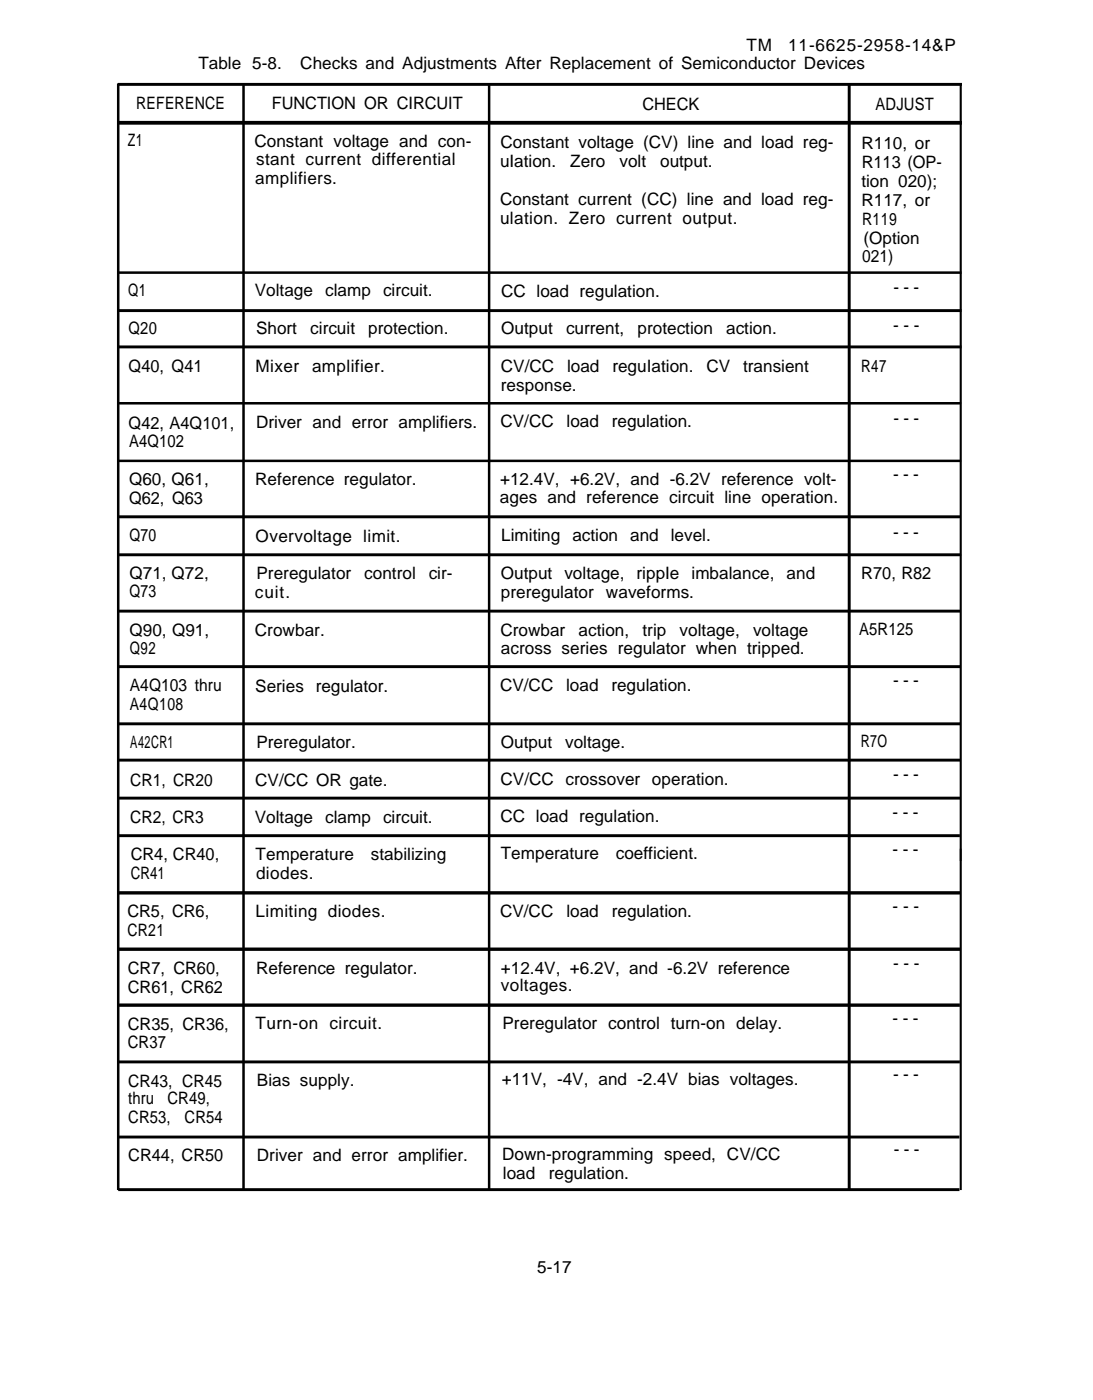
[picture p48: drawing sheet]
<svg xmlns="http://www.w3.org/2000/svg" width="222mm" height="284mm" viewBox="0 0 222 284" stroke-linecap="round" stroke-linejoin="round" font-family="sans-serif">
<defs><g id="words">
<g font-size="3.5">
<text x="151.3" y="10.3">TM</text>
<text x="159.8" y="10.3">11-6625-2958-14&amp;P</text>
<text x="40.2" y="14.1">Table 5-8.</text>
<text x="60.9" y="14.1">Checks and Adjustments After Replacement of Semiconductor Devices</text>
<text x="27.6" y="22.1">REFERENCE</text>
<text x="55.1" y="22">FUNCTION OR CIRCUIT</text>
<text x="130.2" y="22.3">CHECK</text>
<text x="177.5" y="22.3">ADJUST</text>
<text x="25.9" y="29.6">Z1</text>
<text x="51.6" y="29.7">Constant voltage and con-</text>
<text x="101.4" y="30">Constant voltage (CV) line and load reg-</text>
<text x="51.9" y="33.5">stant current differential</text>
<text x="101.3" y="33.8">uIation.</text>
<text x="115.6" y="33.8">Zero</text>
<text x="125.6" y="33.8">volt</text>
<text x="133.8" y="33.8">output.</text>
<text x="174.6" y="30.2">R110, or</text>
<text x="174.7" y="34.1">R113 (OP-</text>
<text x="51.7" y="37.4">amplifiers.</text>
<text x="101.3" y="41.6">Constant current (CC) line and load reg-</text>
<text x="174.6" y="37.9">tion 020);</text>
<text x="174.6" y="41.8">R117, or</text>
<text x="101.3" y="45.4">ulation. Zero current output.</text>
<text x="174.8" y="45.6">R119</text>
<text x="174.8" y="53.1">021)</text>
<text x="175" y="49.5">(Option</text>
<text x="181.1" y="59.5">- - -</text>
<text x="26" y="60.1">Q1</text>
<text x="51.6" y="60.1">Voltage</text>
<text x="65.9" y="60.1">clamp</text>
<text x="77.6" y="60.1">circuit.</text>
<text x="101.6" y="60.2">CC load regulation.</text>
<text x="26.1" y="67.7">Q20</text>
<text x="51.9" y="67.8">Short</text>
<text x="62.9" y="67.8">circuit</text>
<text x="74.7" y="67.8">protection.</text>
<text x="101.6" y="67.8">Output</text>
<text x="114.7" y="67.8">current,</text>
<text x="129.2" y="67.8">protection</text>
<text x="147.2" y="67.8">action.</text>
<text x="181" y="67.1">- - -</text>
<text x="26.1" y="75.5">Q40, Q41</text>
<text x="51.8" y="75.5">Mixer</text>
<text x="63.2" y="75.5">amplifier.</text>
<text x="101.5" y="75.5">CV/CC</text>
<text x="114.9" y="75.5">load</text>
<text x="124.1" y="75.5">reguIation.</text>
<text x="143.2" y="75.5">CV</text>
<text x="150.6" y="75.5">transient</text>
<text x="174.6" y="75.5">R47</text>
<text x="101.5" y="79.3">response.</text>
<text x="26.1" y="87">Q42, A4Q101,</text>
<text x="51.9" y="86.8">Driver and error amplifiers.</text>
<text x="101.4" y="86.6">CV/CC</text>
<text x="114.8" y="86.6">load</text>
<text x="124" y="86.6">regulation.</text>
<text x="181.1" y="86">- - -</text>
<text x="26.2" y="90.7">A4Q102</text>
<text x="26.2" y="98.3">Q60, Q61,</text>
<text x="51.7" y="98.4">Reference regulator.</text>
<text x="101.3" y="98.3">+12.4V, +6.2V, and -6.2V reference volt-</text>
<text x="181" y="97.5">- - -</text>
<text x="26.2" y="102.2">Q62, Q63</text>
<text x="101.3" y="102.1">ages and reference circuit line operation.</text>
<text x="26.2" y="109.7">Q70</text>
<text x="51.8" y="110">Overvoltage limit.</text>
<text x="101.6" y="109.8">Limiting</text>
<text x="116" y="109.8">action</text>
<text x="127.7" y="109.8">and</text>
<text x="136" y="109.8">level.</text>
<text x="181" y="109.1">- - -</text>
<text x="26.2" y="117.5">Q71, Q72,</text>
<text x="52" y="117.5">Preregulator</text>
<text x="73.8" y="117.5">control</text>
<text x="86.9" y="117.5">cir-</text>
<text x="101.5" y="117.5">Output</text>
<text x="114.4" y="117.5">voltage,</text>
<text x="129" y="117.5">rippIe</text>
<text x="140.2" y="117.5">imbalance,</text>
<text x="159.4" y="117.5">and</text>
<text x="174.6" y="117.5">R70, R82</text>
<text x="26.2" y="121.2">Q73</text>
<text x="51.6" y="121.3">cuit.</text>
<text x="101.5" y="121.3">preregulator</text>
<text x="122.8" y="121.3">waveforms.</text>
<text x="26.2" y="129">Q90, Q91,</text>
<text x="51.6" y="129">Crowbar.</text>
<text x="101.4" y="129">Crowbar</text>
<text x="117.3" y="129">action,</text>
<text x="130.2" y="129">trip</text>
<text x="137.7" y="129">voltage,</text>
<text x="152.6" y="129">voltage</text>
<text x="174.2" y="128.8">A5R125</text>
<text x="26.3" y="132.7">Q92</text>
<text x="101.5" y="132.7">across series regulator when tripped.</text>
<text x="26.3" y="140.1">A4Q103 thru</text>
<text x="26.3" y="143.9">A4Q108</text>
<text x="51.7" y="140.3">Series regulator.</text>
<text x="101.3" y="140.1">CV/CC</text>
<text x="114.8" y="140.1">load</text>
<text x="123.9" y="140.1">regulation.</text>
<text x="181" y="139.2">- - -</text>
<text x="26.4" y="151.7">A42CR1</text>
<text x="52" y="151.8">Preregulator.</text>
<text x="101.5" y="151.7">Output</text>
<text x="114.6" y="151.7">voltage.</text>
<text x="174.5" y="151.6">R7O</text>
<text x="26.4" y="159.4">CR1, CR20</text>
<text x="51.7" y="159.4">CV/CC OR gate.</text>
<text x="101.4" y="159.3">CV/CC crossover operation.</text>
<text x="181" y="158.3">- - -</text>
<text x="26.4" y="166.9">CR2, CR3</text>
<text x="51.6" y="166.9">Voltage</text>
<text x="65.9" y="166.9">clamp</text>
<text x="77.6" y="166.9">circuit.</text>
<text x="101.4" y="166.8">CC load regulation.</text>
<text x="180.9" y="165.9">- - -</text>
<text x="180.9" y="173.5">- - -</text>
<text x="26.5" y="174.5">CR4, CR40,</text>
<text x="26.5" y="178.2">CR41</text>
<text x="51.8" y="174.5">Temperature</text>
<text x="51.9" y="178.2">diodes.</text>
<text x="75.2" y="174.5">stabilizing</text>
<text x="101.5" y="174.3">Temperature</text>
<text x="124.8" y="174.3">coefficient.</text>
<text x="194.3" y="174.7">I</text>
<text x="101.3" y="185.9">CV/CC</text>
<text x="114.8" y="185.9">load</text>
<text x="124" y="185.9">regulation.</text>
<text x="180.9" y="185">- - -</text>
<text x="25.8" y="186">CR5, CR6,</text>
<text x="25.8" y="189.8">CR21</text>
<text x="51.8" y="186">Limiting diodes.</text>
<text x="25.9" y="197.6">CR7, CR60,</text>
<text x="51.9" y="197.6">Reference regulator.</text>
<text x="101.5" y="197.5">+12.4V, +6.2V, and -6.2V reference</text>
<text x="181" y="196.6">- - -</text>
<text x="25.9" y="201.4">CR61, CR62</text>
<text x="101.5" y="201">voltages.</text>
<text x="25.9" y="209">CR35, CR36,</text>
<text x="51.8" y="208.8">Turn-on circuit.</text>
<text x="101.9" y="208.6">Preregulator control turn-on delay.</text>
<text x="180.9" y="207.6">- - -</text>
<text x="25.9" y="212.6">CR37</text>
<text x="26" y="220.4">CR43, CR45</text>
<text x="52.1" y="220.2">Bias supply.</text>
<text x="101.7" y="220.1">+11V, -4V, and -2.4V bias voltages.</text>
<text x="181" y="219.1">- - -</text>
<text x="26" y="224">thru</text>
<text x="26" y="227.9">CR53,</text>
<text x="33.9" y="224">CR49,</text>
<text x="37.4" y="227.9">CR54</text>
<text x="26" y="235.5">CR44, CR50</text>
<text x="52.1" y="235.5">Driver and error amplifier.</text>
<text x="101.8" y="235.3">Down-programming speed, CV/CC</text>
<text x="101.9" y="239.1">load</text>
<text x="111.2" y="239.1">regulation.</text>
<text x="181.2" y="234.3">- - -</text>
<text x="108.9" y="258.2">5-17</text>
</g>
</g></defs>
<g fill="none" stroke="#000" stroke-width=".59">
<path d="M23.9 17.1h171.1M172.1 17.2v224M23.9 63h171M24 70.4h170.9M23.9 104.8h170.8M24 112.5h170.8M23.9 124h170.8M24 135.2h170.7M23.9 146.8h170.7M24 154.2h170.7M23.9 169.5h170.7M24 161.9h170.6"/>
<path d="M24 215.4h170.6M23.9 230.6h170.6M24 241.3h170.5"/>
</g>
<path d="M24 16.9v224.5M49.4 17v224.4M99.1 17v224.3M23.9 55.3h171M23.9 81.8h170.9M24 93.5h170.8" fill="none" stroke="#000" stroke-width=".51"/>
<path d="M194.7 17.1v224.3" fill="none" stroke="#000" stroke-width=".42"/>
<path d="M24 24.9h171" fill="none" stroke="#000" stroke-width=".76" stroke-linecap="butt"/>
<path d="M24 181.1h170.6M24 192.5h170.6M24 203.9h170.6" fill="none" stroke="#000" stroke-width=".68" stroke-linecap="butt"/>
<use href="#words"/>
</svg>
